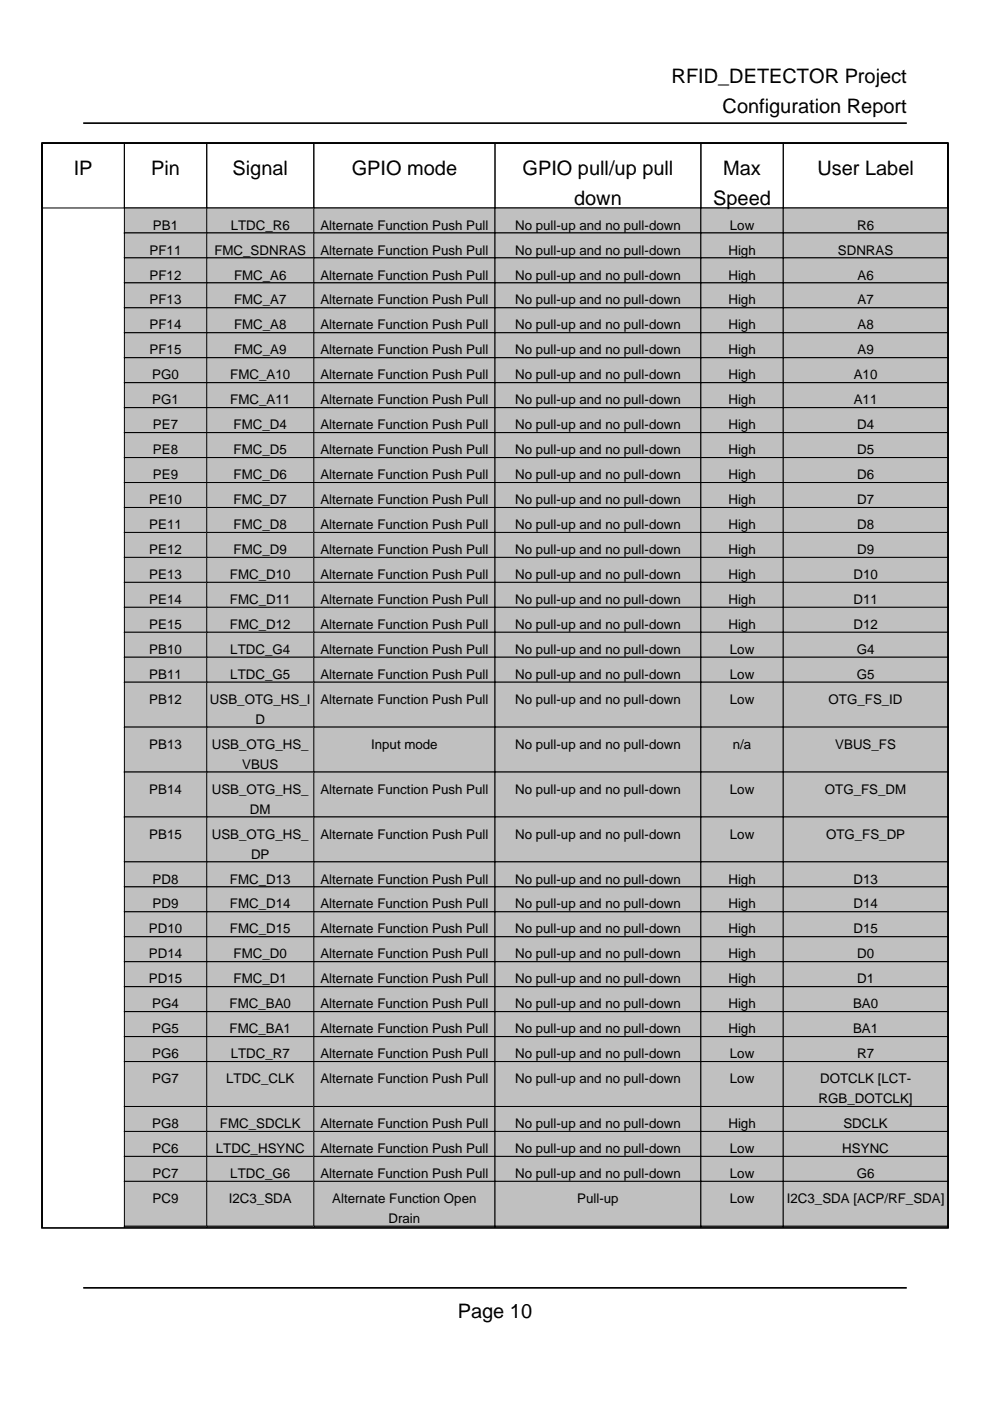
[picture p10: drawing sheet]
<svg xmlns="http://www.w3.org/2000/svg" width="210mm" height="297mm" viewBox="0 0 210 297" stroke-linecap="round" stroke-linejoin="round" font-family="sans-serif">
<defs><g id="words">
<g font-size="4.2">
<text x="142.4" y="17.6">RFID_DETECTOR Project</text>
<text x="153.2" y="24">Configuration Report</text>
<text x="15.6" y="37">IP</text>
<text x="32" y="37">Pin</text>
<text x="49.3" y="37">Signal</text>
<text x="74.6" y="37">GPIO mode</text>
<text x="110.8" y="37">GPIO pull/up pull</text>
<text x="153.3" y="37">Max</text>
<text x="173.3" y="37">User Label</text>
<text x="121.7" y="43.4">down</text>
<text x="151.2" y="43.4">Speed</text>
<text x="97.1" y="279.4">Page 10</text>
</g>
<g font-size="2.8">
<text x="31.7" y="54">PF11</text>
<text x="32.4" y="48.7">PB1</text>
<text x="45.5" y="54">FMC_SDNRAS</text>
<text x="48.9" y="48.7">LTDC_R6</text>
<text x="67.9" y="48.7">Alternate Function Push Pull</text>
<text x="67.9" y="54">Alternate Function Push Pull</text>
<text x="109.2" y="48.7">No pull-up and no pull-down</text>
<text x="109.2" y="54">No pull-up and no pull-down</text>
<text x="154.4" y="54">High</text>
<text x="154.7" y="48.7">Low</text>
<text x="177.7" y="54">SDNRAS</text>
<text x="181.7" y="48.7">R6</text>
<text x="31.7" y="59.3">PF12</text>
<text x="49.6" y="59.3">FMC_A6</text>
<text x="67.9" y="59.3">Alternate Function Push Pull</text>
<text x="109.2" y="59.3">No pull-up and no pull-down</text>
<text x="154.4" y="59.3">High</text>
<text x="181.8" y="59.3">A6</text>
<text x="31.7" y="64.6">PF13</text>
<text x="49.6" y="64.6">FMC_A7</text>
<text x="67.9" y="64.6">Alternate Function Push Pull</text>
<text x="109.2" y="64.6">No pull-up and no pull-down</text>
<text x="154.4" y="64.6">High</text>
<text x="181.8" y="64.6">A7</text>
<text x="31.7" y="69.8">PF14</text>
<text x="49.6" y="69.8">FMC_A8</text>
<text x="67.9" y="69.8">Alternate Function Push Pull</text>
<text x="109.2" y="69.8">No pull-up and no pull-down</text>
<text x="154.4" y="69.8">High</text>
<text x="181.8" y="69.8">A8</text>
<text x="31.7" y="75.1">PF15</text>
<text x="49.6" y="75.1">FMC_A9</text>
<text x="67.9" y="75.1">Alternate Function Push Pull</text>
<text x="109.2" y="75.1">No pull-up and no pull-down</text>
<text x="154.4" y="75.1">High</text>
<text x="181.8" y="75.1">A9</text>
<text x="32.3" y="80.4">PG0</text>
<text x="48.8" y="80.4">FMC_A10</text>
<text x="67.9" y="80.4">Alternate Function Push Pull</text>
<text x="109.2" y="80.4">No pull-up and no pull-down</text>
<text x="154.4" y="80.4">High</text>
<text x="181" y="80.4">A10</text>
<text x="32.3" y="85.7">PG1</text>
<text x="48.8" y="85.7">FMC_A11</text>
<text x="67.9" y="85.7">Alternate Function Push Pull</text>
<text x="109.2" y="85.7">No pull-up and no pull-down</text>
<text x="154.4" y="85.7">High</text>
<text x="181" y="85.7">A11</text>
<text x="32.4" y="91">PE7</text>
<text x="49.5" y="91">FMC_D4</text>
<text x="67.9" y="91">Alternate Function Push Pull</text>
<text x="109.2" y="91">No pull-up and no pull-down</text>
<text x="154.4" y="91">High</text>
<text x="181.7" y="91">D4</text>
<text x="32.4" y="96.3">PE8</text>
<text x="32.4" y="101.6">PE9</text>
<text x="49.5" y="96.3">FMC_D5</text>
<text x="49.5" y="101.6">FMC_D6</text>
<text x="67.9" y="96.3">Alternate Function Push Pull</text>
<text x="67.9" y="101.6">Alternate Function Push Pull</text>
<text x="109.2" y="96.3">No pull-up and no pull-down</text>
<text x="109.2" y="101.6">No pull-up and no pull-down</text>
<text x="154.4" y="96.3">High</text>
<text x="154.4" y="101.6">High</text>
<text x="181.7" y="96.3">D5</text>
<text x="181.7" y="101.6">D6</text>
<text x="31.7" y="106.9">PE10</text>
<text x="49.5" y="106.9">FMC_D7</text>
<text x="67.9" y="106.9">Alternate Function Push Pull</text>
<text x="109.2" y="106.9">No pull-up and no pull-down</text>
<text x="154.4" y="106.9">High</text>
<text x="181.7" y="106.9">D7</text>
<text x="31.7" y="112.2">PE11</text>
<text x="49.5" y="112.2">FMC_D8</text>
<text x="67.9" y="112.2">Alternate Function Push Pull</text>
<text x="109.2" y="112.2">No pull-up and no pull-down</text>
<text x="154.4" y="112.2">High</text>
<text x="181.7" y="112.2">D8</text>
<text x="31.7" y="117.5">PE12</text>
<text x="49.5" y="117.5">FMC_D9</text>
<text x="67.9" y="117.5">Alternate Function Push Pull</text>
<text x="109.2" y="117.5">No pull-up and no pull-down</text>
<text x="154.4" y="117.5">High</text>
<text x="181.7" y="117.5">D9</text>
<text x="31.7" y="122.8">PE13</text>
<text x="48.8" y="122.8">FMC_D10</text>
<text x="67.9" y="122.8">Alternate Function Push Pull</text>
<text x="109.2" y="122.8">No pull-up and no pull-down</text>
<text x="154.4" y="122.8">High</text>
<text x="180.9" y="122.8">D10</text>
<text x="31.7" y="128.1">PE14</text>
<text x="48.8" y="128.1">FMC_D11</text>
<text x="67.9" y="128.1">Alternate Function Push Pull</text>
<text x="109.2" y="128.1">No pull-up and no pull-down</text>
<text x="154.4" y="128.1">High</text>
<text x="180.9" y="128.1">D11</text>
<text x="31.7" y="133.3">PE15</text>
<text x="48.8" y="133.3">FMC_D12</text>
<text x="67.9" y="133.3">Alternate Function Push Pull</text>
<text x="109.2" y="133.3">No pull-up and no pull-down</text>
<text x="154.4" y="133.3">High</text>
<text x="180.9" y="133.3">D12</text>
<text x="31.7" y="138.6">PB10</text>
<text x="31.7" y="143.9">PB11</text>
<text x="48.8" y="138.6">LTDC_G4</text>
<text x="48.8" y="143.9">LTDC_G5</text>
<text x="67.9" y="138.6">Alternate Function Push Pull</text>
<text x="67.9" y="143.9">Alternate Function Push Pull</text>
<text x="109.2" y="138.6">No pull-up and no pull-down</text>
<text x="109.2" y="143.9">No pull-up and no pull-down</text>
<text x="154.7" y="138.6">Low</text>
<text x="154.7" y="143.9">Low</text>
<text x="181.6" y="138.6">G4</text>
<text x="181.6" y="143.9">G5</text>
<text x="31.7" y="149.2">PB12</text>
<text x="44.5" y="149.2">USB_OTG_HS_I</text>
<text x="67.9" y="149.2">Alternate Function Push Pull</text>
<text x="109.2" y="149.2">No pull-up and no pull-down</text>
<text x="154.7" y="149.2">Low</text>
<text x="175.7" y="149.2">OTG_FS_ID</text>
<text x="54.2" y="153.5">D</text>
<text x="31.7" y="158.7">PB13</text>
<text x="44.9" y="158.7">USB_OTG_HS_</text>
<text x="78.7" y="158.7">Input mode</text>
<text x="109.2" y="158.7">No pull-up and no pull-down</text>
<text x="155.4" y="158.7">n/a</text>
<text x="177.1" y="158.7">VBUS_FS</text>
<text x="51.3" y="163">VBUS</text>
<text x="31.7" y="168.3">PB14</text>
<text x="44.9" y="168.3">USB_OTG_HS_</text>
<text x="53" y="172.5">DM</text>
<text x="67.9" y="168.3">Alternate Function Push Pull</text>
<text x="109.2" y="168.3">No pull-up and no pull-down</text>
<text x="154.7" y="168.3">Low</text>
<text x="174.9" y="168.3">OTG_FS_DM</text>
<text x="31.7" y="177.8">PB15</text>
<text x="44.9" y="177.8">USB_OTG_HS_</text>
<text x="67.9" y="177.8">Alternate Function Push Pull</text>
<text x="109.2" y="177.8">No pull-up and no pull-down</text>
<text x="154.7" y="177.8">Low</text>
<text x="175.1" y="177.8">OTG_FS_DP</text>
<text x="53.2" y="182">DP</text>
<text x="32.4" y="187.3">PD8</text>
<text x="48.8" y="187.3">FMC_D13</text>
<text x="67.9" y="187.3">Alternate Function Push Pull</text>
<text x="109.2" y="187.3">No pull-up and no pull-down</text>
<text x="154.4" y="187.3">High</text>
<text x="180.9" y="187.3">D13</text>
<text x="31.6" y="197.9">PD10</text>
<text x="32.4" y="192.6">PD9</text>
<text x="48.8" y="192.6">FMC_D14</text>
<text x="48.8" y="197.9">FMC_D15</text>
<text x="67.9" y="192.6">Alternate Function Push Pull</text>
<text x="67.9" y="197.9">Alternate Function Push Pull</text>
<text x="109.2" y="192.6">No pull-up and no pull-down</text>
<text x="109.2" y="197.9">No pull-up and no pull-down</text>
<text x="154.4" y="192.6">High</text>
<text x="154.4" y="197.9">High</text>
<text x="180.9" y="192.6">D14</text>
<text x="180.9" y="197.9">D15</text>
<text x="31.6" y="203.2">PD14</text>
<text x="49.5" y="203.2">FMC_D0</text>
<text x="67.9" y="203.2">Alternate Function Push Pull</text>
<text x="109.2" y="203.2">No pull-up and no pull-down</text>
<text x="154.4" y="203.2">High</text>
<text x="181.7" y="203.2">D0</text>
<text x="31.6" y="208.5">PD15</text>
<text x="49.5" y="208.5">FMC_D1</text>
<text x="67.9" y="208.5">Alternate Function Push Pull</text>
<text x="109.2" y="208.5">No pull-up and no pull-down</text>
<text x="154.4" y="208.5">High</text>
<text x="181.7" y="208.5">D1</text>
<text x="32.3" y="213.8">PG4</text>
<text x="48.7" y="213.8">FMC_BA0</text>
<text x="67.9" y="213.8">Alternate Function Push Pull</text>
<text x="109.2" y="213.8">No pull-up and no pull-down</text>
<text x="154.4" y="213.8">High</text>
<text x="180.9" y="213.8">BA0</text>
<text x="32.3" y="219.1">PG5</text>
<text x="48.7" y="219.1">FMC_BA1</text>
<text x="67.9" y="219.1">Alternate Function Push Pull</text>
<text x="109.2" y="219.1">No pull-up and no pull-down</text>
<text x="154.4" y="219.1">High</text>
<text x="180.9" y="219.1">BA1</text>
<text x="32.3" y="224.4">PG6</text>
<text x="48.9" y="224.4">LTDC_R7</text>
<text x="67.9" y="224.4">Alternate Function Push Pull</text>
<text x="109.2" y="224.4">No pull-up and no pull-down</text>
<text x="154.7" y="224.4">Low</text>
<text x="181.7" y="224.4">R7</text>
<text x="32.3" y="229.7">PG7</text>
<text x="48" y="229.7">LTDC_CLK</text>
<text x="67.9" y="229.7">Alternate Function Push Pull</text>
<text x="109.2" y="229.7">No pull-up and no pull-down</text>
<text x="154.7" y="229.7">Low</text>
<text x="173.6" y="233.9">RGB_DOTCLK]</text>
<text x="173.9" y="229.7">DOTCLK [LCT-</text>
<text x="32.3" y="239.2">PG8</text>
<text x="46.6" y="239.2">FMC_SDCLK</text>
<text x="67.9" y="239.2">Alternate Function Push Pull</text>
<text x="109.2" y="239.2">No pull-up and no pull-down</text>
<text x="154.4" y="239.2">High</text>
<text x="178.8" y="239.2">SDCLK</text>
<text x="32.4" y="244.5">PC6</text>
<text x="45.8" y="244.5">LTDC_HSYNC</text>
<text x="67.9" y="244.5">Alternate Function Push Pull</text>
<text x="109.2" y="244.5">No pull-up and no pull-down</text>
<text x="154.7" y="244.5">Low</text>
<text x="178.6" y="244.5">HSYNC</text>
<text x="32.4" y="249.8">PC7</text>
<text x="48.8" y="249.8">LTDC_G6</text>
<text x="67.9" y="249.8">Alternate Function Push Pull</text>
<text x="109.2" y="249.8">No pull-up and no pull-down</text>
<text x="154.7" y="249.8">Low</text>
<text x="181.6" y="249.8">G6</text>
<text x="32.4" y="255.1">PC9</text>
<text x="48.5" y="255.1">I2C3_SDA</text>
<text x="70.4" y="255.1">Alternate Function Open</text>
<text x="122.4" y="255.1">Pull-up</text>
<text x="154.7" y="255.1">Low</text>
<text x="166.8" y="255.1">I2C3_SDA [ACP/RF_SDA]</text>
<text x="82.4" y="259.3">Drain</text>
</g>
</g></defs>
<path d="M8.9 260.3v-230h192.1v230" fill="none" stroke="#000" stroke-width=".35"/>
<path d="M8.9 30.3h17.5v13.8h-17.5zM26.4 30.3h17.4v13.8h-17.4zM43.8 30.3h22.7v13.8h-22.7zM66.5 30.3h38.5v13.8h-38.5zM105 30.3h43.6v13.8h-43.6zM148.6 30.3h17.5v13.8h-17.5zM166.1 30.3h34.9v13.8h-34.9z" fill="none" stroke="#000" stroke-width=".21"/>
<path d="M26.4 44.1h17.4v5.3h-17.4z" fill="#c0c0c0"/>
<path d="M26.4 44.1h17.4v5.3h-17.4z" fill="none" stroke="#000" stroke-width=".21"/>
<path d="M43.8 44.1h22.7v5.3h-22.7z" fill="#c0c0c0"/>
<path d="M43.8 44.1h22.7v5.3h-22.7z" fill="none" stroke="#000" stroke-width=".21"/>
<path d="M66.5 44.1h38.5v5.3h-38.5z" fill="#c0c0c0"/>
<path d="M66.5 44.1h38.5v5.3h-38.5z" fill="none" stroke="#000" stroke-width=".21"/>
<path d="M105 44.1h43.6v5.3h-43.6z" fill="#c0c0c0"/>
<path d="M105 44.1h43.6v5.3h-43.6z" fill="none" stroke="#000" stroke-width=".21"/>
<path d="M148.6 44.1h17.5v5.3h-17.5z" fill="#c0c0c0"/>
<path d="M148.6 44.1h17.5v5.3h-17.5z" fill="none" stroke="#000" stroke-width=".21"/>
<path d="M166.1 44.1h34.9v5.3h-34.9z" fill="#c0c0c0"/>
<path d="M166.1 44.1h34.9v5.3h-34.9z" fill="none" stroke="#000" stroke-width=".21"/>
<path d="M26.4 49.4h17.4v5.3h-17.4z" fill="#c0c0c0"/>
<path d="M26.4 49.4h17.4v5.3h-17.4z" fill="none" stroke="#000" stroke-width=".21"/>
<path d="M43.8 49.4h22.7v5.3h-22.7z" fill="#c0c0c0"/>
<path d="M43.8 49.4h22.7v5.3h-22.7z" fill="none" stroke="#000" stroke-width=".21"/>
<path d="M66.5 49.4h38.5v5.3h-38.5z" fill="#c0c0c0"/>
<path d="M66.5 49.4h38.5v5.3h-38.5z" fill="none" stroke="#000" stroke-width=".21"/>
<path d="M105 49.4h43.6v5.3h-43.6z" fill="#c0c0c0"/>
<path d="M105 49.4h43.6v5.3h-43.6z" fill="none" stroke="#000" stroke-width=".21"/>
<path d="M148.6 49.4h17.5v5.3h-17.5z" fill="#c0c0c0"/>
<path d="M148.6 49.4h17.5v5.3h-17.5z" fill="none" stroke="#000" stroke-width=".21"/>
<path d="M166.1 49.4h34.9v5.3h-34.9z" fill="#c0c0c0"/>
<path d="M166.1 49.4h34.9v5.3h-34.9z" fill="none" stroke="#000" stroke-width=".21"/>
<path d="M26.4 54.7h17.4v5.3h-17.4z" fill="#c0c0c0"/>
<path d="M26.4 54.7h17.4v5.3h-17.4z" fill="none" stroke="#000" stroke-width=".21"/>
<path d="M43.8 54.7h22.7v5.3h-22.7z" fill="#c0c0c0"/>
<path d="M43.8 54.7h22.7v5.3h-22.7z" fill="none" stroke="#000" stroke-width=".21"/>
<path d="M66.5 54.7h38.5v5.3h-38.5z" fill="#c0c0c0"/>
<path d="M66.5 54.7h38.5v5.3h-38.5z" fill="none" stroke="#000" stroke-width=".21"/>
<path d="M105 54.7h43.6v5.3h-43.6z" fill="#c0c0c0"/>
<path d="M105 54.7h43.6v5.3h-43.6z" fill="none" stroke="#000" stroke-width=".21"/>
<path d="M148.6 54.7h17.5v5.3h-17.5z" fill="#c0c0c0"/>
<path d="M148.6 54.7h17.5v5.3h-17.5z" fill="none" stroke="#000" stroke-width=".21"/>
<path d="M166.1 54.7h34.9v5.3h-34.9z" fill="#c0c0c0"/>
<path d="M166.1 54.7h34.9v5.3h-34.9z" fill="none" stroke="#000" stroke-width=".21"/>
<path d="M26.4 60h17.4v5.3h-17.4z" fill="#c0c0c0"/>
<path d="M26.4 60h17.4v5.3h-17.4z" fill="none" stroke="#000" stroke-width=".21"/>
<path d="M43.8 60h22.7v5.3h-22.7z" fill="#c0c0c0"/>
<path d="M43.8 60h22.7v5.3h-22.7z" fill="none" stroke="#000" stroke-width=".21"/>
<path d="M66.5 60h38.5v5.3h-38.5z" fill="#c0c0c0"/>
<path d="M66.5 60h38.5v5.3h-38.5z" fill="none" stroke="#000" stroke-width=".21"/>
<path d="M105 60h43.6v5.3h-43.6z" fill="#c0c0c0"/>
<path d="M105 60h43.6v5.3h-43.6z" fill="none" stroke="#000" stroke-width=".21"/>
<path d="M148.6 60h17.5v5.3h-17.5z" fill="#c0c0c0"/>
<path d="M148.6 60h17.5v5.3h-17.5z" fill="none" stroke="#000" stroke-width=".21"/>
<path d="M166.1 60h34.9v5.3h-34.9z" fill="#c0c0c0"/>
<path d="M166.1 60h34.9v5.3h-34.9z" fill="none" stroke="#000" stroke-width=".21"/>
<path d="M26.4 65.3h17.4v5.3h-17.4z" fill="#c0c0c0"/>
<path d="M26.4 65.3h17.4v5.3h-17.4z" fill="none" stroke="#000" stroke-width=".21"/>
<path d="M43.8 65.3h22.7v5.3h-22.7z" fill="#c0c0c0"/>
<path d="M43.8 65.3h22.7v5.3h-22.7z" fill="none" stroke="#000" stroke-width=".21"/>
<path d="M66.5 65.3h38.5v5.3h-38.5z" fill="#c0c0c0"/>
<path d="M66.5 65.3h38.5v5.3h-38.5z" fill="none" stroke="#000" stroke-width=".21"/>
<path d="M105 65.3h43.6v5.3h-43.6z" fill="#c0c0c0"/>
<path d="M105 65.3h43.6v5.3h-43.6z" fill="none" stroke="#000" stroke-width=".21"/>
<path d="M148.6 65.3h17.5v5.3h-17.5z" fill="#c0c0c0"/>
<path d="M148.6 65.3h17.5v5.3h-17.5z" fill="none" stroke="#000" stroke-width=".21"/>
<path d="M166.1 65.3h34.9v5.3h-34.9z" fill="#c0c0c0"/>
<path d="M166.1 65.3h34.9v5.3h-34.9z" fill="none" stroke="#000" stroke-width=".21"/>
<path d="M26.4 70.6h17.4v5.2h-17.4z" fill="#c0c0c0"/>
<path d="M26.4 70.6h17.4v5.2h-17.4z" fill="none" stroke="#000" stroke-width=".21"/>
<path d="M43.8 70.6h22.7v5.2h-22.7z" fill="#c0c0c0"/>
<path d="M43.8 70.6h22.7v5.2h-22.7z" fill="none" stroke="#000" stroke-width=".21"/>
<path d="M66.5 70.6h38.5v5.2h-38.5z" fill="#c0c0c0"/>
<path d="M66.5 70.6h38.5v5.2h-38.5z" fill="none" stroke="#000" stroke-width=".21"/>
<path d="M105 70.6h43.6v5.2h-43.6z" fill="#c0c0c0"/>
<path d="M105 70.6h43.6v5.2h-43.6z" fill="none" stroke="#000" stroke-width=".21"/>
<path d="M148.6 70.6h17.5v5.2h-17.5z" fill="#c0c0c0"/>
<path d="M148.6 70.6h17.5v5.2h-17.5z" fill="none" stroke="#000" stroke-width=".21"/>
<path d="M166.1 70.6h34.9v5.2h-34.9z" fill="#c0c0c0"/>
<path d="M166.1 70.6h34.9v5.2h-34.9z" fill="none" stroke="#000" stroke-width=".21"/>
<path d="M26.4 75.8h17.4v5.3h-17.4z" fill="#c0c0c0"/>
<path d="M26.4 75.8h17.4v5.3h-17.4z" fill="none" stroke="#000" stroke-width=".21"/>
<path d="M43.8 75.8h22.7v5.3h-22.7z" fill="#c0c0c0"/>
<path d="M43.8 75.8h22.7v5.3h-22.7z" fill="none" stroke="#000" stroke-width=".21"/>
<path d="M66.5 75.8h38.5v5.3h-38.5z" fill="#c0c0c0"/>
<path d="M66.5 75.8h38.5v5.3h-38.5z" fill="none" stroke="#000" stroke-width=".21"/>
<path d="M105 75.8h43.6v5.3h-43.6z" fill="#c0c0c0"/>
<path d="M105 75.8h43.6v5.3h-43.6z" fill="none" stroke="#000" stroke-width=".21"/>
<path d="M148.6 75.8h17.5v5.3h-17.5z" fill="#c0c0c0"/>
<path d="M148.6 75.8h17.5v5.3h-17.5z" fill="none" stroke="#000" stroke-width=".21"/>
<path d="M166.1 75.8h34.9v5.3h-34.9z" fill="#c0c0c0"/>
<path d="M166.1 75.8h34.9v5.3h-34.9z" fill="none" stroke="#000" stroke-width=".21"/>
<path d="M26.4 81.1h17.4v5.3h-17.4z" fill="#c0c0c0"/>
<path d="M26.4 81.1h17.4v5.3h-17.4z" fill="none" stroke="#000" stroke-width=".21"/>
<path d="M43.8 81.1h22.7v5.3h-22.7z" fill="#c0c0c0"/>
<path d="M43.8 81.1h22.7v5.3h-22.7z" fill="none" stroke="#000" stroke-width=".21"/>
<path d="M66.5 81.1h38.5v5.3h-38.5z" fill="#c0c0c0"/>
<path d="M66.5 81.1h38.5v5.3h-38.5z" fill="none" stroke="#000" stroke-width=".21"/>
<path d="M105 81.1h43.6v5.3h-43.6z" fill="#c0c0c0"/>
<path d="M105 81.1h43.6v5.3h-43.6z" fill="none" stroke="#000" stroke-width=".21"/>
<path d="M148.6 81.1h17.5v5.3h-17.5z" fill="#c0c0c0"/>
<path d="M148.6 81.1h17.5v5.3h-17.5z" fill="none" stroke="#000" stroke-width=".21"/>
<path d="M166.1 81.1h34.9v5.3h-34.9z" fill="#c0c0c0"/>
<path d="M166.1 81.1h34.9v5.3h-34.9z" fill="none" stroke="#000" stroke-width=".21"/>
<path d="M26.4 86.4h17.4v5.3h-17.4z" fill="#c0c0c0"/>
<path d="M26.4 86.4h17.4v5.3h-17.4z" fill="none" stroke="#000" stroke-width=".21"/>
<path d="M43.8 86.4h22.7v5.3h-22.7z" fill="#c0c0c0"/>
<path d="M43.8 86.4h22.7v5.3h-22.7z" fill="none" stroke="#000" stroke-width=".21"/>
<path d="M66.5 86.4h38.5v5.3h-38.5z" fill="#c0c0c0"/>
<path d="M66.5 86.4h38.5v5.3h-38.5z" fill="none" stroke="#000" stroke-width=".21"/>
<path d="M105 86.4h43.6v5.3h-43.6z" fill="#c0c0c0"/>
<path d="M105 86.4h43.6v5.3h-43.6z" fill="none" stroke="#000" stroke-width=".21"/>
<path d="M148.6 86.4h17.5v5.3h-17.5z" fill="#c0c0c0"/>
<path d="M148.6 86.4h17.5v5.3h-17.5z" fill="none" stroke="#000" stroke-width=".21"/>
<path d="M166.1 86.4h34.9v5.3h-34.9z" fill="#c0c0c0"/>
<path d="M166.1 86.4h34.9v5.3h-34.9z" fill="none" stroke="#000" stroke-width=".21"/>
<path d="M26.4 91.7h17.4v5.3h-17.4z" fill="#c0c0c0"/>
<path d="M26.4 91.7h17.4v5.3h-17.4z" fill="none" stroke="#000" stroke-width=".21"/>
<path d="M43.8 91.7h22.7v5.3h-22.7z" fill="#c0c0c0"/>
<path d="M43.8 91.7h22.7v5.3h-22.7z" fill="none" stroke="#000" stroke-width=".21"/>
<path d="M66.5 91.7h38.5v5.3h-38.5z" fill="#c0c0c0"/>
<path d="M66.5 91.7h38.5v5.3h-38.5z" fill="none" stroke="#000" stroke-width=".21"/>
<path d="M105 91.7h43.6v5.3h-43.6z" fill="#c0c0c0"/>
<path d="M105 91.7h43.6v5.3h-43.6z" fill="none" stroke="#000" stroke-width=".21"/>
<path d="M148.6 91.7h17.5v5.3h-17.5z" fill="#c0c0c0"/>
<path d="M148.6 91.7h17.5v5.3h-17.5z" fill="none" stroke="#000" stroke-width=".21"/>
<path d="M166.1 91.7h34.9v5.3h-34.9z" fill="#c0c0c0"/>
<path d="M166.1 91.7h34.9v5.3h-34.9z" fill="none" stroke="#000" stroke-width=".21"/>
<path d="M26.4 97h17.4v5.3h-17.4z" fill="#c0c0c0"/>
<path d="M26.4 97h17.4v5.3h-17.4z" fill="none" stroke="#000" stroke-width=".21"/>
<path d="M43.8 97h22.7v5.3h-22.7z" fill="#c0c0c0"/>
<path d="M43.8 97h22.7v5.3h-22.7z" fill="none" stroke="#000" stroke-width=".21"/>
<path d="M66.5 97h38.5v5.3h-38.5z" fill="#c0c0c0"/>
<path d="M66.5 97h38.5v5.3h-38.5z" fill="none" stroke="#000" stroke-width=".21"/>
<path d="M105 97h43.6v5.3h-43.6z" fill="#c0c0c0"/>
<path d="M105 97h43.6v5.3h-43.6z" fill="none" stroke="#000" stroke-width=".21"/>
<path d="M148.6 97h17.5v5.3h-17.5z" fill="#c0c0c0"/>
<path d="M148.6 97h17.5v5.3h-17.5z" fill="none" stroke="#000" stroke-width=".21"/>
<path d="M166.1 97h34.9v5.3h-34.9z" fill="#c0c0c0"/>
<path d="M166.1 97h34.9v5.3h-34.9z" fill="none" stroke="#000" stroke-width=".21"/>
<path d="M26.4 102.3h17.4v5.3h-17.4z" fill="#c0c0c0"/>
<path d="M26.4 102.3h17.4v5.3h-17.4z" fill="none" stroke="#000" stroke-width=".21"/>
<path d="M43.8 102.3h22.7v5.3h-22.7z" fill="#c0c0c0"/>
<path d="M43.8 102.3h22.7v5.3h-22.7z" fill="none" stroke="#000" stroke-width=".21"/>
<path d="M66.5 102.3h38.5v5.3h-38.5z" fill="#c0c0c0"/>
<path d="M66.5 102.3h38.5v5.3h-38.5z" fill="none" stroke="#000" stroke-width=".21"/>
<path d="M105 102.3h43.6v5.3h-43.6z" fill="#c0c0c0"/>
<path d="M105 102.3h43.6v5.3h-43.6z" fill="none" stroke="#000" stroke-width=".21"/>
<path d="M148.6 102.3h17.5v5.3h-17.5z" fill="#c0c0c0"/>
<path d="M148.6 102.3h17.5v5.3h-17.5z" fill="none" stroke="#000" stroke-width=".21"/>
<path d="M166.1 102.3h34.9v5.3h-34.9z" fill="#c0c0c0"/>
<path d="M166.1 102.3h34.9v5.3h-34.9z" fill="none" stroke="#000" stroke-width=".21"/>
<path d="M26.4 107.6h17.4v5.3h-17.4z" fill="#c0c0c0"/>
<path d="M26.4 107.6h17.4v5.3h-17.4z" fill="none" stroke="#000" stroke-width=".21"/>
<path d="M43.8 107.6h22.7v5.3h-22.7z" fill="#c0c0c0"/>
<path d="M43.8 107.6h22.7v5.3h-22.7z" fill="none" stroke="#000" stroke-width=".21"/>
<path d="M66.5 107.6h38.5v5.3h-38.5z" fill="#c0c0c0"/>
<path d="M66.5 107.6h38.5v5.3h-38.5z" fill="none" stroke="#000" stroke-width=".21"/>
<path d="M105 107.6h43.6v5.3h-43.6z" fill="#c0c0c0"/>
<path d="M105 107.6h43.6v5.3h-43.6z" fill="none" stroke="#000" stroke-width=".21"/>
<path d="M148.6 107.6h17.5v5.3h-17.5z" fill="#c0c0c0"/>
<path d="M148.6 107.6h17.5v5.3h-17.5z" fill="none" stroke="#000" stroke-width=".21"/>
<path d="M166.1 107.6h34.9v5.3h-34.9z" fill="#c0c0c0"/>
<path d="M166.1 107.6h34.9v5.3h-34.9z" fill="none" stroke="#000" stroke-width=".21"/>
<path d="M26.4 112.9h17.4v5.3h-17.4z" fill="#c0c0c0"/>
<path d="M26.4 112.9h17.4v5.3h-17.4z" fill="none" stroke="#000" stroke-width=".21"/>
<path d="M43.8 112.9h22.7v5.3h-22.7z" fill="#c0c0c0"/>
<path d="M43.8 112.9h22.7v5.3h-22.7z" fill="none" stroke="#000" stroke-width=".21"/>
<path d="M66.5 112.9h38.5v5.3h-38.5z" fill="#c0c0c0"/>
<path d="M66.5 112.9h38.5v5.3h-38.5z" fill="none" stroke="#000" stroke-width=".21"/>
<path d="M105 112.9h43.6v5.3h-43.6z" fill="#c0c0c0"/>
<path d="M105 112.9h43.6v5.3h-43.6z" fill="none" stroke="#000" stroke-width=".21"/>
<path d="M148.6 112.9h17.5v5.3h-17.5z" fill="#c0c0c0"/>
<path d="M148.6 112.9h17.5v5.3h-17.5z" fill="none" stroke="#000" stroke-width=".21"/>
<path d="M166.1 112.9h34.9v5.3h-34.9z" fill="#c0c0c0"/>
<path d="M166.1 112.9h34.9v5.3h-34.9z" fill="none" stroke="#000" stroke-width=".21"/>
<path d="M26.4 118.2h17.4v5.3h-17.4z" fill="#c0c0c0"/>
<path d="M26.4 118.2h17.4v5.3h-17.4z" fill="none" stroke="#000" stroke-width=".21"/>
<path d="M43.8 118.2h22.7v5.3h-22.7z" fill="#c0c0c0"/>
<path d="M43.8 118.2h22.7v5.3h-22.7z" fill="none" stroke="#000" stroke-width=".21"/>
<path d="M66.5 118.2h38.5v5.3h-38.5z" fill="#c0c0c0"/>
<path d="M66.5 118.2h38.5v5.3h-38.5z" fill="none" stroke="#000" stroke-width=".21"/>
<path d="M105 118.2h43.6v5.3h-43.6z" fill="#c0c0c0"/>
<path d="M105 118.2h43.6v5.3h-43.6z" fill="none" stroke="#000" stroke-width=".21"/>
<path d="M148.6 118.2h17.5v5.3h-17.5z" fill="#c0c0c0"/>
<path d="M148.6 118.2h17.5v5.3h-17.5z" fill="none" stroke="#000" stroke-width=".21"/>
<path d="M166.1 118.2h34.9v5.3h-34.9z" fill="#c0c0c0"/>
<path d="M166.1 118.2h34.9v5.3h-34.9z" fill="none" stroke="#000" stroke-width=".21"/>
<path d="M26.4 123.5h17.4v5.3h-17.4z" fill="#c0c0c0"/>
<path d="M26.4 123.5h17.4v5.3h-17.4z" fill="none" stroke="#000" stroke-width=".21"/>
<path d="M43.8 123.5h22.7v5.3h-22.7z" fill="#c0c0c0"/>
<path d="M43.8 123.5h22.7v5.3h-22.7z" fill="none" stroke="#000" stroke-width=".21"/>
<path d="M66.5 123.5h38.5v5.3h-38.5z" fill="#c0c0c0"/>
<path d="M66.5 123.5h38.5v5.3h-38.5z" fill="none" stroke="#000" stroke-width=".21"/>
<path d="M105 123.5h43.6v5.3h-43.6z" fill="#c0c0c0"/>
<path d="M105 123.5h43.6v5.3h-43.6z" fill="none" stroke="#000" stroke-width=".21"/>
<path d="M148.6 123.5h17.5v5.3h-17.5z" fill="#c0c0c0"/>
<path d="M148.6 123.5h17.5v5.3h-17.5z" fill="none" stroke="#000" stroke-width=".21"/>
<path d="M166.1 123.5h34.9v5.3h-34.9z" fill="#c0c0c0"/>
<path d="M166.1 123.5h34.9v5.3h-34.9z" fill="none" stroke="#000" stroke-width=".21"/>
<path d="M26.4 128.8h17.4v5.3h-17.4z" fill="#c0c0c0"/>
<path d="M26.4 128.8h17.4v5.3h-17.4z" fill="none" stroke="#000" stroke-width=".21"/>
<path d="M43.8 128.8h22.7v5.3h-22.7z" fill="#c0c0c0"/>
<path d="M43.8 128.8h22.7v5.3h-22.7z" fill="none" stroke="#000" stroke-width=".21"/>
<path d="M66.5 128.8h38.5v5.3h-38.5z" fill="#c0c0c0"/>
<path d="M66.5 128.8h38.5v5.3h-38.5z" fill="none" stroke="#000" stroke-width=".21"/>
<path d="M105 128.8h43.6v5.3h-43.6z" fill="#c0c0c0"/>
<path d="M105 128.8h43.6v5.3h-43.6z" fill="none" stroke="#000" stroke-width=".21"/>
<path d="M148.6 128.8h17.5v5.3h-17.5z" fill="#c0c0c0"/>
<path d="M148.6 128.8h17.5v5.3h-17.5z" fill="none" stroke="#000" stroke-width=".21"/>
<path d="M166.1 128.8h34.9v5.3h-34.9z" fill="#c0c0c0"/>
<path d="M166.1 128.8h34.9v5.3h-34.9z" fill="none" stroke="#000" stroke-width=".21"/>
<path d="M26.4 134.1h17.4v5.2h-17.4z" fill="#c0c0c0"/>
<path d="M26.4 134.1h17.4v5.2h-17.4z" fill="none" stroke="#000" stroke-width=".21"/>
<path d="M43.8 134.1h22.7v5.2h-22.7z" fill="#c0c0c0"/>
<path d="M43.8 134.1h22.7v5.2h-22.7z" fill="none" stroke="#000" stroke-width=".21"/>
<path d="M66.5 134.1h38.5v5.2h-38.5z" fill="#c0c0c0"/>
<path d="M66.5 134.1h38.5v5.2h-38.5z" fill="none" stroke="#000" stroke-width=".21"/>
<path d="M105 134.1h43.6v5.2h-43.6z" fill="#c0c0c0"/>
<path d="M105 134.1h43.6v5.2h-43.6z" fill="none" stroke="#000" stroke-width=".21"/>
<path d="M148.6 134.1h17.5v5.2h-17.5z" fill="#c0c0c0"/>
<path d="M148.6 134.1h17.5v5.2h-17.5z" fill="none" stroke="#000" stroke-width=".21"/>
<path d="M166.1 134.1h34.9v5.2h-34.9z" fill="#c0c0c0"/>
<path d="M166.1 134.1h34.9v5.2h-34.9z" fill="none" stroke="#000" stroke-width=".21"/>
<path d="M26.4 139.3h17.4v5.3h-17.4z" fill="#c0c0c0"/>
<path d="M26.4 139.3h17.4v5.3h-17.4z" fill="none" stroke="#000" stroke-width=".21"/>
<path d="M43.8 139.3h22.7v5.3h-22.7z" fill="#c0c0c0"/>
<path d="M43.8 139.3h22.7v5.3h-22.7z" fill="none" stroke="#000" stroke-width=".21"/>
<path d="M66.5 139.3h38.5v5.3h-38.5z" fill="#c0c0c0"/>
<path d="M66.5 139.3h38.5v5.3h-38.5z" fill="none" stroke="#000" stroke-width=".21"/>
<path d="M105 139.3h43.6v5.3h-43.6z" fill="#c0c0c0"/>
<path d="M105 139.3h43.6v5.3h-43.6z" fill="none" stroke="#000" stroke-width=".21"/>
<path d="M148.6 139.3h17.5v5.3h-17.5z" fill="#c0c0c0"/>
<path d="M148.6 139.3h17.5v5.3h-17.5z" fill="none" stroke="#000" stroke-width=".21"/>
<path d="M166.1 139.3h34.9v5.3h-34.9z" fill="#c0c0c0"/>
<path d="M166.1 139.3h34.9v5.3h-34.9z" fill="none" stroke="#000" stroke-width=".21"/>
<path d="M26.4 144.6h17.4v9.6h-17.4z" fill="#c0c0c0"/>
<path d="M26.4 144.6h17.4v9.6h-17.4z" fill="none" stroke="#000" stroke-width=".21"/>
<path d="M43.8 144.6h22.7v9.6h-22.7z" fill="#c0c0c0"/>
<path d="M43.8 144.6h22.7v9.6h-22.7z" fill="none" stroke="#000" stroke-width=".21"/>
<path d="M66.5 144.6h38.5v9.6h-38.5z" fill="#c0c0c0"/>
<path d="M66.5 144.6h38.5v9.6h-38.5z" fill="none" stroke="#000" stroke-width=".21"/>
<path d="M105 144.6h43.6v9.6h-43.6z" fill="#c0c0c0"/>
<path d="M105 144.6h43.6v9.6h-43.6z" fill="none" stroke="#000" stroke-width=".21"/>
<path d="M148.6 144.6h17.5v9.6h-17.5z" fill="#c0c0c0"/>
<path d="M148.6 144.6h17.5v9.6h-17.5z" fill="none" stroke="#000" stroke-width=".21"/>
<path d="M166.1 144.6h34.9v9.6h-34.9z" fill="#c0c0c0"/>
<path d="M166.1 144.6h34.9v9.6h-34.9z" fill="none" stroke="#000" stroke-width=".21"/>
<path d="M26.4 154.2h17.4v9.5h-17.4z" fill="#c0c0c0"/>
<path d="M26.4 154.2h17.4v9.5h-17.4z" fill="none" stroke="#000" stroke-width=".21"/>
<path d="M43.8 154.2h22.7v9.5h-22.7z" fill="#c0c0c0"/>
<path d="M43.8 154.2h22.7v9.5h-22.7z" fill="none" stroke="#000" stroke-width=".21"/>
<path d="M66.5 154.2h38.5v9.5h-38.5z" fill="#c0c0c0"/>
<path d="M66.5 154.2h38.5v9.5h-38.5z" fill="none" stroke="#000" stroke-width=".21"/>
<path d="M105 154.2h43.6v9.5h-43.6z" fill="#c0c0c0"/>
<path d="M105 154.2h43.6v9.5h-43.6z" fill="none" stroke="#000" stroke-width=".21"/>
<path d="M148.6 154.2h17.5v9.5h-17.5z" fill="#c0c0c0"/>
<path d="M148.6 154.2h17.5v9.5h-17.5z" fill="none" stroke="#000" stroke-width=".21"/>
<path d="M166.1 154.2h34.9v9.5h-34.9z" fill="#c0c0c0"/>
<path d="M166.1 154.2h34.9v9.5h-34.9z" fill="none" stroke="#000" stroke-width=".21"/>
<path d="M26.4 163.7h17.4v9.5h-17.4z" fill="#c0c0c0"/>
<path d="M26.4 163.7h17.4v9.5h-17.4z" fill="none" stroke="#000" stroke-width=".21"/>
<path d="M43.8 163.7h22.7v9.5h-22.7z" fill="#c0c0c0"/>
<path d="M43.8 163.7h22.7v9.5h-22.7z" fill="none" stroke="#000" stroke-width=".21"/>
<path d="M66.5 163.7h38.5v9.5h-38.5z" fill="#c0c0c0"/>
<path d="M66.5 163.7h38.5v9.5h-38.5z" fill="none" stroke="#000" stroke-width=".21"/>
<path d="M105 163.7h43.6v9.5h-43.6z" fill="#c0c0c0"/>
<path d="M105 163.7h43.6v9.5h-43.6z" fill="none" stroke="#000" stroke-width=".21"/>
<path d="M148.6 163.7h17.5v9.5h-17.5z" fill="#c0c0c0"/>
<path d="M148.6 163.7h17.5v9.5h-17.5z" fill="none" stroke="#000" stroke-width=".21"/>
<path d="M166.1 163.7h34.9v9.5h-34.9z" fill="#c0c0c0"/>
<path d="M166.1 163.7h34.9v9.5h-34.9z" fill="none" stroke="#000" stroke-width=".21"/>
<path d="M26.4 173.2h17.4v9.5h-17.4z" fill="#c0c0c0"/>
<path d="M26.4 173.2h17.4v9.5h-17.4z" fill="none" stroke="#000" stroke-width=".21"/>
<path d="M43.8 173.2h22.7v9.5h-22.7z" fill="#c0c0c0"/>
<path d="M43.8 173.2h22.7v9.5h-22.7z" fill="none" stroke="#000" stroke-width=".21"/>
<path d="M66.5 173.2h38.5v9.5h-38.5z" fill="#c0c0c0"/>
<path d="M66.5 173.2h38.5v9.5h-38.5z" fill="none" stroke="#000" stroke-width=".21"/>
<path d="M105 173.2h43.6v9.5h-43.6z" fill="#c0c0c0"/>
<path d="M105 173.2h43.6v9.5h-43.6z" fill="none" stroke="#000" stroke-width=".21"/>
<path d="M148.6 173.2h17.5v9.5h-17.5z" fill="#c0c0c0"/>
<path d="M148.6 173.2h17.5v9.5h-17.5z" fill="none" stroke="#000" stroke-width=".21"/>
<path d="M166.1 173.2h34.9v9.5h-34.9z" fill="#c0c0c0"/>
<path d="M166.1 173.2h34.9v9.5h-34.9z" fill="none" stroke="#000" stroke-width=".21"/>
<path d="M26.4 182.7h17.4v5.3h-17.4z" fill="#c0c0c0"/>
<path d="M26.4 182.7h17.4v5.3h-17.4z" fill="none" stroke="#000" stroke-width=".21"/>
<path d="M43.8 182.7h22.7v5.3h-22.7z" fill="#c0c0c0"/>
<path d="M43.8 182.7h22.7v5.3h-22.7z" fill="none" stroke="#000" stroke-width=".21"/>
<path d="M66.5 182.7h38.5v5.3h-38.5z" fill="#c0c0c0"/>
<path d="M66.5 182.7h38.5v5.3h-38.5z" fill="none" stroke="#000" stroke-width=".21"/>
<path d="M105 182.7h43.6v5.3h-43.6z" fill="#c0c0c0"/>
<path d="M105 182.7h43.6v5.3h-43.6z" fill="none" stroke="#000" stroke-width=".21"/>
<path d="M148.6 182.7h17.5v5.3h-17.5z" fill="#c0c0c0"/>
<path d="M148.6 182.7h17.5v5.3h-17.5z" fill="none" stroke="#000" stroke-width=".21"/>
<path d="M166.1 182.7h34.9v5.3h-34.9z" fill="#c0c0c0"/>
<path d="M166.1 182.7h34.9v5.3h-34.9z" fill="none" stroke="#000" stroke-width=".21"/>
<path d="M26.4 188h17.4v5.3h-17.4z" fill="#c0c0c0"/>
<path d="M26.4 188h17.4v5.3h-17.4z" fill="none" stroke="#000" stroke-width=".21"/>
<path d="M43.8 188h22.7v5.3h-22.7z" fill="#c0c0c0"/>
<path d="M43.8 188h22.7v5.3h-22.7z" fill="none" stroke="#000" stroke-width=".21"/>
<path d="M66.5 188h38.5v5.3h-38.5z" fill="#c0c0c0"/>
<path d="M66.5 188h38.5v5.3h-38.5z" fill="none" stroke="#000" stroke-width=".21"/>
<path d="M105 188h43.6v5.3h-43.6z" fill="#c0c0c0"/>
<path d="M105 188h43.6v5.3h-43.6z" fill="none" stroke="#000" stroke-width=".21"/>
<path d="M148.6 188h17.5v5.3h-17.5z" fill="#c0c0c0"/>
<path d="M148.6 188h17.5v5.3h-17.5z" fill="none" stroke="#000" stroke-width=".21"/>
<path d="M166.1 188h34.9v5.3h-34.9z" fill="#c0c0c0"/>
<path d="M166.1 188h34.9v5.3h-34.9z" fill="none" stroke="#000" stroke-width=".21"/>
<path d="M26.4 193.3h17.4v5.3h-17.4z" fill="#c0c0c0"/>
<path d="M26.4 193.3h17.4v5.3h-17.4z" fill="none" stroke="#000" stroke-width=".21"/>
<path d="M43.8 193.3h22.7v5.3h-22.7z" fill="#c0c0c0"/>
<path d="M43.8 193.3h22.7v5.3h-22.7z" fill="none" stroke="#000" stroke-width=".21"/>
<path d="M66.5 193.3h38.5v5.3h-38.5z" fill="#c0c0c0"/>
<path d="M66.5 193.3h38.5v5.3h-38.5z" fill="none" stroke="#000" stroke-width=".21"/>
<path d="M105 193.3h43.6v5.3h-43.6z" fill="#c0c0c0"/>
<path d="M105 193.3h43.6v5.3h-43.6z" fill="none" stroke="#000" stroke-width=".21"/>
<path d="M148.6 193.3h17.5v5.3h-17.5z" fill="#c0c0c0"/>
<path d="M148.6 193.3h17.5v5.3h-17.5z" fill="none" stroke="#000" stroke-width=".21"/>
<path d="M166.1 193.3h34.9v5.3h-34.9z" fill="#c0c0c0"/>
<path d="M166.1 193.3h34.9v5.3h-34.9z" fill="none" stroke="#000" stroke-width=".21"/>
<path d="M26.4 198.6h17.4v5.3h-17.4z" fill="#c0c0c0"/>
<path d="M26.4 198.6h17.4v5.3h-17.4z" fill="none" stroke="#000" stroke-width=".21"/>
<path d="M43.8 198.6h22.7v5.3h-22.7z" fill="#c0c0c0"/>
<path d="M43.8 198.6h22.7v5.3h-22.7z" fill="none" stroke="#000" stroke-width=".21"/>
<path d="M66.5 198.6h38.5v5.3h-38.5z" fill="#c0c0c0"/>
<path d="M66.5 198.6h38.5v5.3h-38.5z" fill="none" stroke="#000" stroke-width=".21"/>
<path d="M105 198.6h43.6v5.3h-43.6z" fill="#c0c0c0"/>
<path d="M105 198.6h43.6v5.3h-43.6z" fill="none" stroke="#000" stroke-width=".21"/>
<path d="M148.6 198.6h17.5v5.3h-17.5z" fill="#c0c0c0"/>
<path d="M148.6 198.6h17.5v5.3h-17.5z" fill="none" stroke="#000" stroke-width=".21"/>
<path d="M166.1 198.6h34.9v5.3h-34.9z" fill="#c0c0c0"/>
<path d="M166.1 198.6h34.9v5.3h-34.9z" fill="none" stroke="#000" stroke-width=".21"/>
<path d="M26.4 203.9h17.4v5.3h-17.4z" fill="#c0c0c0"/>
<path d="M26.4 203.9h17.4v5.3h-17.4z" fill="none" stroke="#000" stroke-width=".21"/>
<path d="M43.8 203.9h22.7v5.3h-22.7z" fill="#c0c0c0"/>
<path d="M43.8 203.9h22.7v5.3h-22.7z" fill="none" stroke="#000" stroke-width=".21"/>
<path d="M66.5 203.9h38.5v5.3h-38.5z" fill="#c0c0c0"/>
<path d="M66.5 203.9h38.5v5.3h-38.5z" fill="none" stroke="#000" stroke-width=".21"/>
<path d="M105 203.9h43.6v5.3h-43.6z" fill="#c0c0c0"/>
<path d="M105 203.9h43.6v5.3h-43.6z" fill="none" stroke="#000" stroke-width=".21"/>
<path d="M148.6 203.9h17.5v5.3h-17.5z" fill="#c0c0c0"/>
<path d="M148.6 203.9h17.5v5.3h-17.5z" fill="none" stroke="#000" stroke-width=".21"/>
<path d="M166.1 203.9h34.9v5.3h-34.9z" fill="#c0c0c0"/>
<path d="M166.1 203.9h34.9v5.3h-34.9z" fill="none" stroke="#000" stroke-width=".21"/>
<path d="M26.4 209.2h17.4v5.3h-17.4z" fill="#c0c0c0"/>
<path d="M26.4 209.2h17.4v5.3h-17.4z" fill="none" stroke="#000" stroke-width=".21"/>
<path d="M43.8 209.2h22.7v5.3h-22.7z" fill="#c0c0c0"/>
<path d="M43.8 209.2h22.7v5.3h-22.7z" fill="none" stroke="#000" stroke-width=".21"/>
<path d="M66.5 209.2h38.5v5.3h-38.5z" fill="#c0c0c0"/>
<path d="M66.5 209.2h38.5v5.3h-38.5z" fill="none" stroke="#000" stroke-width=".21"/>
<path d="M105 209.2h43.6v5.3h-43.6z" fill="#c0c0c0"/>
<path d="M105 209.2h43.6v5.3h-43.6z" fill="none" stroke="#000" stroke-width=".21"/>
<path d="M148.6 209.2h17.5v5.3h-17.5z" fill="#c0c0c0"/>
<path d="M148.6 209.2h17.5v5.3h-17.5z" fill="none" stroke="#000" stroke-width=".21"/>
<path d="M166.1 209.2h34.9v5.3h-34.9z" fill="#c0c0c0"/>
<path d="M166.1 209.2h34.9v5.3h-34.9z" fill="none" stroke="#000" stroke-width=".21"/>
<path d="M26.4 214.5h17.4v5.3h-17.4z" fill="#c0c0c0"/>
<path d="M26.4 214.5h17.4v5.3h-17.4z" fill="none" stroke="#000" stroke-width=".21"/>
<path d="M43.8 214.5h22.7v5.3h-22.7z" fill="#c0c0c0"/>
<path d="M43.8 214.5h22.7v5.3h-22.7z" fill="none" stroke="#000" stroke-width=".21"/>
<path d="M66.5 214.5h38.5v5.3h-38.5z" fill="#c0c0c0"/>
<path d="M66.5 214.5h38.5v5.3h-38.5z" fill="none" stroke="#000" stroke-width=".21"/>
<path d="M105 214.5h43.6v5.3h-43.6z" fill="#c0c0c0"/>
<path d="M105 214.5h43.6v5.3h-43.6z" fill="none" stroke="#000" stroke-width=".21"/>
<path d="M148.6 214.5h17.5v5.3h-17.5z" fill="#c0c0c0"/>
<path d="M148.6 214.5h17.5v5.3h-17.5z" fill="none" stroke="#000" stroke-width=".21"/>
<path d="M166.1 214.5h34.9v5.3h-34.9z" fill="#c0c0c0"/>
<path d="M166.1 214.5h34.9v5.3h-34.9z" fill="none" stroke="#000" stroke-width=".21"/>
<path d="M26.4 219.8h17.4v5.3h-17.4z" fill="#c0c0c0"/>
<path d="M26.4 219.8h17.4v5.3h-17.4z" fill="none" stroke="#000" stroke-width=".21"/>
<path d="M43.8 219.8h22.7v5.3h-22.7z" fill="#c0c0c0"/>
<path d="M43.8 219.8h22.7v5.3h-22.7z" fill="none" stroke="#000" stroke-width=".21"/>
<path d="M66.5 219.8h38.5v5.3h-38.5z" fill="#c0c0c0"/>
<path d="M66.5 219.8h38.5v5.3h-38.5z" fill="none" stroke="#000" stroke-width=".21"/>
<path d="M105 219.8h43.6v5.3h-43.6z" fill="#c0c0c0"/>
<path d="M105 219.8h43.6v5.3h-43.6z" fill="none" stroke="#000" stroke-width=".21"/>
<path d="M148.6 219.8h17.5v5.3h-17.5z" fill="#c0c0c0"/>
<path d="M148.6 219.8h17.5v5.3h-17.5z" fill="none" stroke="#000" stroke-width=".21"/>
<path d="M166.1 219.8h34.9v5.3h-34.9z" fill="#c0c0c0"/>
<path d="M166.1 219.8h34.9v5.3h-34.9z" fill="none" stroke="#000" stroke-width=".21"/>
<path d="M26.4 225.1h17.4v9.5h-17.4z" fill="#c0c0c0"/>
<path d="M26.4 225.1h17.4v9.5h-17.4z" fill="none" stroke="#000" stroke-width=".21"/>
<path d="M43.8 225.1h22.7v9.5h-22.7z" fill="#c0c0c0"/>
<path d="M43.8 225.1h22.7v9.5h-22.7z" fill="none" stroke="#000" stroke-width=".21"/>
<path d="M66.5 225.1h38.5v9.5h-38.5z" fill="#c0c0c0"/>
<path d="M66.5 225.1h38.5v9.5h-38.5z" fill="none" stroke="#000" stroke-width=".21"/>
<path d="M105 225.1h43.6v9.5h-43.6z" fill="#c0c0c0"/>
<path d="M105 225.1h43.6v9.5h-43.6z" fill="none" stroke="#000" stroke-width=".21"/>
<path d="M148.6 225.1h17.5v9.5h-17.5z" fill="#c0c0c0"/>
<path d="M148.6 225.1h17.5v9.5h-17.5z" fill="none" stroke="#000" stroke-width=".21"/>
<path d="M166.1 225.1h34.9v9.5h-34.9z" fill="#c0c0c0"/>
<path d="M166.1 225.1h34.9v9.5h-34.9z" fill="none" stroke="#000" stroke-width=".21"/>
<path d="M26.4 234.6h17.4v5.3h-17.4z" fill="#c0c0c0"/>
<path d="M26.4 234.6h17.4v5.3h-17.4z" fill="none" stroke="#000" stroke-width=".21"/>
<path d="M43.8 234.6h22.7v5.3h-22.7z" fill="#c0c0c0"/>
<path d="M43.8 234.6h22.7v5.3h-22.7z" fill="none" stroke="#000" stroke-width=".21"/>
<path d="M66.5 234.6h38.5v5.3h-38.5z" fill="#c0c0c0"/>
<path d="M66.5 234.6h38.5v5.3h-38.5z" fill="none" stroke="#000" stroke-width=".21"/>
<path d="M105 234.6h43.6v5.3h-43.6z" fill="#c0c0c0"/>
<path d="M105 234.6h43.6v5.3h-43.6z" fill="none" stroke="#000" stroke-width=".21"/>
<path d="M148.6 234.6h17.5v5.3h-17.5z" fill="#c0c0c0"/>
<path d="M148.6 234.6h17.5v5.3h-17.5z" fill="none" stroke="#000" stroke-width=".21"/>
<path d="M166.1 234.6h34.9v5.3h-34.9z" fill="#c0c0c0"/>
<path d="M166.1 234.6h34.9v5.3h-34.9z" fill="none" stroke="#000" stroke-width=".21"/>
<path d="M26.4 239.9h17.4v5.3h-17.4z" fill="#c0c0c0"/>
<path d="M26.4 239.9h17.4v5.3h-17.4z" fill="none" stroke="#000" stroke-width=".21"/>
<path d="M43.8 239.9h22.7v5.3h-22.7z" fill="#c0c0c0"/>
<path d="M43.8 239.9h22.7v5.3h-22.7z" fill="none" stroke="#000" stroke-width=".21"/>
<path d="M66.5 239.9h38.5v5.3h-38.5z" fill="#c0c0c0"/>
<path d="M66.5 239.9h38.5v5.3h-38.5z" fill="none" stroke="#000" stroke-width=".21"/>
<path d="M105 239.9h43.6v5.3h-43.6z" fill="#c0c0c0"/>
<path d="M105 239.9h43.6v5.3h-43.6z" fill="none" stroke="#000" stroke-width=".21"/>
<path d="M148.6 239.9h17.5v5.3h-17.5z" fill="#c0c0c0"/>
<path d="M148.6 239.9h17.5v5.3h-17.5z" fill="none" stroke="#000" stroke-width=".21"/>
<path d="M166.1 239.9h34.9v5.3h-34.9z" fill="#c0c0c0"/>
<path d="M166.1 239.9h34.9v5.3h-34.9z" fill="none" stroke="#000" stroke-width=".21"/>
<path d="M26.4 245.2h17.4v5.3h-17.4z" fill="#c0c0c0"/>
<path d="M26.4 245.2h17.4v5.3h-17.4z" fill="none" stroke="#000" stroke-width=".21"/>
<path d="M43.8 245.2h22.7v5.3h-22.7z" fill="#c0c0c0"/>
<path d="M43.8 245.2h22.7v5.3h-22.7z" fill="none" stroke="#000" stroke-width=".21"/>
<path d="M66.5 245.2h38.5v5.3h-38.5z" fill="#c0c0c0"/>
<path d="M66.5 245.2h38.5v5.3h-38.5z" fill="none" stroke="#000" stroke-width=".21"/>
<path d="M105 245.2h43.6v5.3h-43.6z" fill="#c0c0c0"/>
<path d="M105 245.2h43.6v5.3h-43.6z" fill="none" stroke="#000" stroke-width=".21"/>
<path d="M148.6 245.2h17.5v5.3h-17.5z" fill="#c0c0c0"/>
<path d="M148.6 245.2h17.5v5.3h-17.5z" fill="none" stroke="#000" stroke-width=".21"/>
<path d="M166.1 245.2h34.9v5.3h-34.9z" fill="#c0c0c0"/>
<path d="M166.1 245.2h34.9v5.3h-34.9z" fill="none" stroke="#000" stroke-width=".21"/>
<path d="M26.4 250.5h17.4v9.5h-17.4z" fill="#c0c0c0"/>
<path d="M26.4 250.5h17.4v9.5h-17.4z" fill="none" stroke="#000" stroke-width=".21"/>
<path d="M43.8 250.5h22.7v9.5h-22.7z" fill="#c0c0c0"/>
<path d="M43.8 250.5h22.7v9.5h-22.7z" fill="none" stroke="#000" stroke-width=".21"/>
<path d="M66.5 250.5h38.5v9.5h-38.5z" fill="#c0c0c0"/>
<path d="M66.5 250.5h38.5v9.5h-38.5z" fill="none" stroke="#000" stroke-width=".21"/>
<path d="M105 250.5h43.6v9.5h-43.6z" fill="#c0c0c0"/>
<path d="M105 250.5h43.6v9.5h-43.6z" fill="none" stroke="#000" stroke-width=".21"/>
<path d="M148.6 250.5h17.5v9.5h-17.5z" fill="#c0c0c0"/>
<path d="M148.6 250.5h17.5v9.5h-17.5z" fill="none" stroke="#000" stroke-width=".21"/>
<path d="M166.1 250.5h34.9v9.5h-34.9z" fill="#c0c0c0"/>
<path d="M43.8 260v.3M66.5 260v.3M105 260v.3M148.6 260v.3M166.1 250.5h34.9v9.5h-34.9zM166.1 260v.3M26.4 260.3v-.3h174.6v.3" fill="none" stroke="#000" stroke-width=".21"/>
<path d="M26.4 260.2h174.6" fill="none" stroke="#c0c0c0" stroke-width=".35"/>
<path d="M8.9 30.3h192.1v230h-192.1zM17.6 26.1h174.7M17.6 273h174.7" fill="none" stroke="#000" stroke-width=".35"/>
<use href="#words"/>
</svg>
